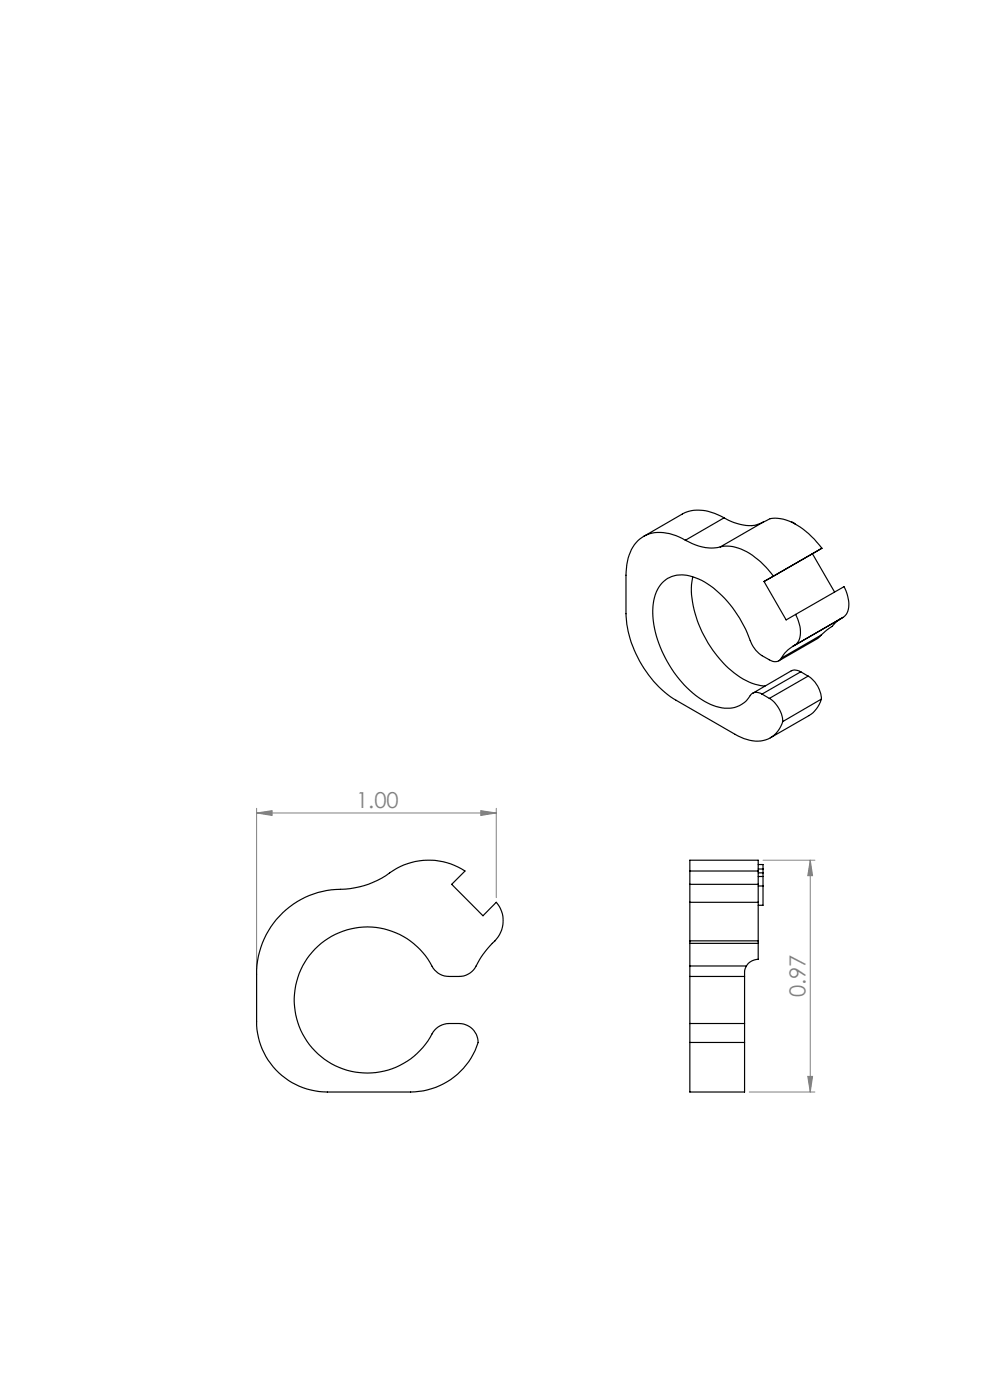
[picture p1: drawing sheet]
<svg xmlns="http://www.w3.org/2000/svg" width="210mm" height="297mm" viewBox="0 0 210 297" stroke-linecap="round" stroke-linejoin="round" font-family="sans-serif">
<defs><g id="words">
<g font-size="4.7" fill="#808080">
<text x="75.5" y="171.4">1.00</text>
<text x="170.9" y="211.6" transform="rotate(-90 170.9 211.6)">0.97</text>
</g>
</g></defs>
<path d="M54.4 172.5l3.3-.5v1zM54.4 171.5v34.1M54.4 172.5h50.9M102 172l3.3 .5-3.3 .5zM105.3 171.5v18.9M161.9 182.5h11M171.9 182.5v49.2M171.9 182.5l.5 3.3h-1.1zM158.9 231.7h14M171.3 228.3h1.1l-.5 3.4z" fill="none" stroke="#808080" stroke-width=".21"/>
<g fill="#808080">
<path d="M54.4 172.5l3.3-.5v1zM102 172l3.3 .5-3.3 .5z"/>
<path d="M171.9 182.5l.5 3.3h-1.1zM171.3 228.3h1.1l-.5 3.4z"/>
</g>
<g fill="none" stroke="#000" stroke-width=".25">
<path d="M145.4 114.6a9 9 0 0 0-8.7-.9 8 8 0 0 0-3.8 6.8l-.1 9.7a23.4 23.4 0 0 0 10.6 18.4l12.5 7.2a7.6 7.6 0 0 0 7.5 .7 6.1 6.1 0 0 0 2.7-3.4M145.4 114.6a10.2 10.2 0 0 0 7.4 1.4M152.8 116a9.4 9.4 0 0 1 8 2.7l1.7 1.6 1.6 1.9-2 1.2M153.6 109.9a9.5 9.5 0 0 0 6.9 1.4l1.4-.5M153.6 109.9a9.1 9.1 0 0 0-8.9-.9l-8.2 4.8M153.6 109.9l-8.2 4.7M161.9 110.8a5.7 5.7 0 0 1 6 0 18.3 18.3 0 0 1 6.4 5.5M161.9 110.8l-9.1 5.2M167.9 110.8l.8 .4M174.3 116.3l-12.2 7.1M174.3 116.3l-2 1.2 4.7 8.1M146.9 122.3a20.5 20.5 0 0 0 3.3 14.2 19.6 19.6 0 0 0 10 8.7l2.1 .3"/>
<path d="M162.1 123.4l4.7 8.1 2-1.2M165.7 139.6a1.66 1.66 0 0 1-2.5 .4l-1.6-.9a8 8 0 0 1-3.1-4.8 22.7 22.7 0 0 0-10.3-11.5 6.5 6.5 0 0 0-7.8 1 10.5 10.5 0 0 0-1.7 8.6 24.5 24.5 0 0 0 10.8 16.4 7.9 7.9 0 0 0 7.4 .9 7.3 7.3 0 0 0 2.6-2.6l.8-.2 1.3 .3M168.2 137.1a6.9 6.9 0 0 0-2.5 2.5M168.8 130.3a6.3 6.3 0 0 1 .5 5.9l-.5 .5-.6 .4M168.8 130.3l10.2-5.8a6.3 6.3 0 0 1 .5 5.8l-.7 .7M174.2 134.7l-.6 .7-8.4 4.8M174.2 134.7l-8.5 4.9M178.8 131l-1.4 .9a7.4 7.4 0 0 1-2.3 2l-.9 .8M178.8 131l-10.6 6.1M161.6 147.2l1.6 1M163.2 148.2a6.3 6.3 0 0 1 2.9 4.9M169.9 142.5l-1.4-.4-.6 .2-8.2 4.8"/>
<path d="M169.9 142.5l-8.3 4.7M169.9 142.5l1.5 .9M171.4 143.4a6 6 0 0 1 2.8 4.9M171.4 143.4l-8.2 4.8M174.2 148.3a6.1 6.1 0 0 1-2.6 3.5l-8.2 4.7M174.2 148.3l-8.1 4.8M60 193.6a18.1 18.1 0 0 1 13.2-5 18.6 18.6 0 0 0 10.2-3.9 14 14 0 0 1 15.2 .1l-2.8 2.8 6.6 6.7 2.9-2.9a6.1 6.1 0 0 1-.9 8.7 22.8 22.8 0 0 0-3.9 5.6l-.8 .7-.8 .5a8 8 0 0 1-3.7 .2 4.2 4.2 0 0 1-4-2.9 15.5 15.5 0 0 0-23.7-3.5 15.5 15.5 0 0 0 1.1 23.9 15.5 15.5 0 0 0 23.3-5.7 4.2 4.2 0 0 1 3.3-1.8 8 8 0 0 1 3.5 .3 4 4 0 0 1 2.7 3.8 15.1 15.1 0 0 1-14.3 10.5h-17.7a15 15 0 0 1-15-15.1v-9.9a17.8 17.8 0 0 1 5.6-13.1zM146.3 191.4v8.2M146.3 184.8v-2.3h14.5v2.3M146.3 199.6h14.5M146.3 191.4h14.5M146.3 184.8v6.6"/>
<path d="M146.3 199.6v.5M146.3 187.6h14.5M146.3 184.8h14.5M160.8 191.4v8.2M160.8 183.4h1.1v1M160.8 184.8v6.6M160.8 199.6v.5M160.8 188h1.1M160.8 185.9h1.1M160.8 185.2h1.1M160.8 184.4h1.1M161.9 184.4v7.6h-1.1"/>
<path d="M146.3 200.1v4.8M146.3 217.1v4.1M146.3 204.9v2.2M146.3 207.1v10M146.3 207.1h11.6M146.3 217.1h11.6M146.3 200.1h14.5M146.3 204.9h12M157.9 217.1v4.1M157.9 207.1v10M158.3 204.9l-.3 .9-.1 1.3M160.8 200.1v3.4l-1.3 .3-.8 .6-.4 .5"/>
<path d="M146.3 221.2v10.5h11.6v-10.5M146.3 221.2h11.6"/>
</g>
<use href="#words"/>
</svg>
